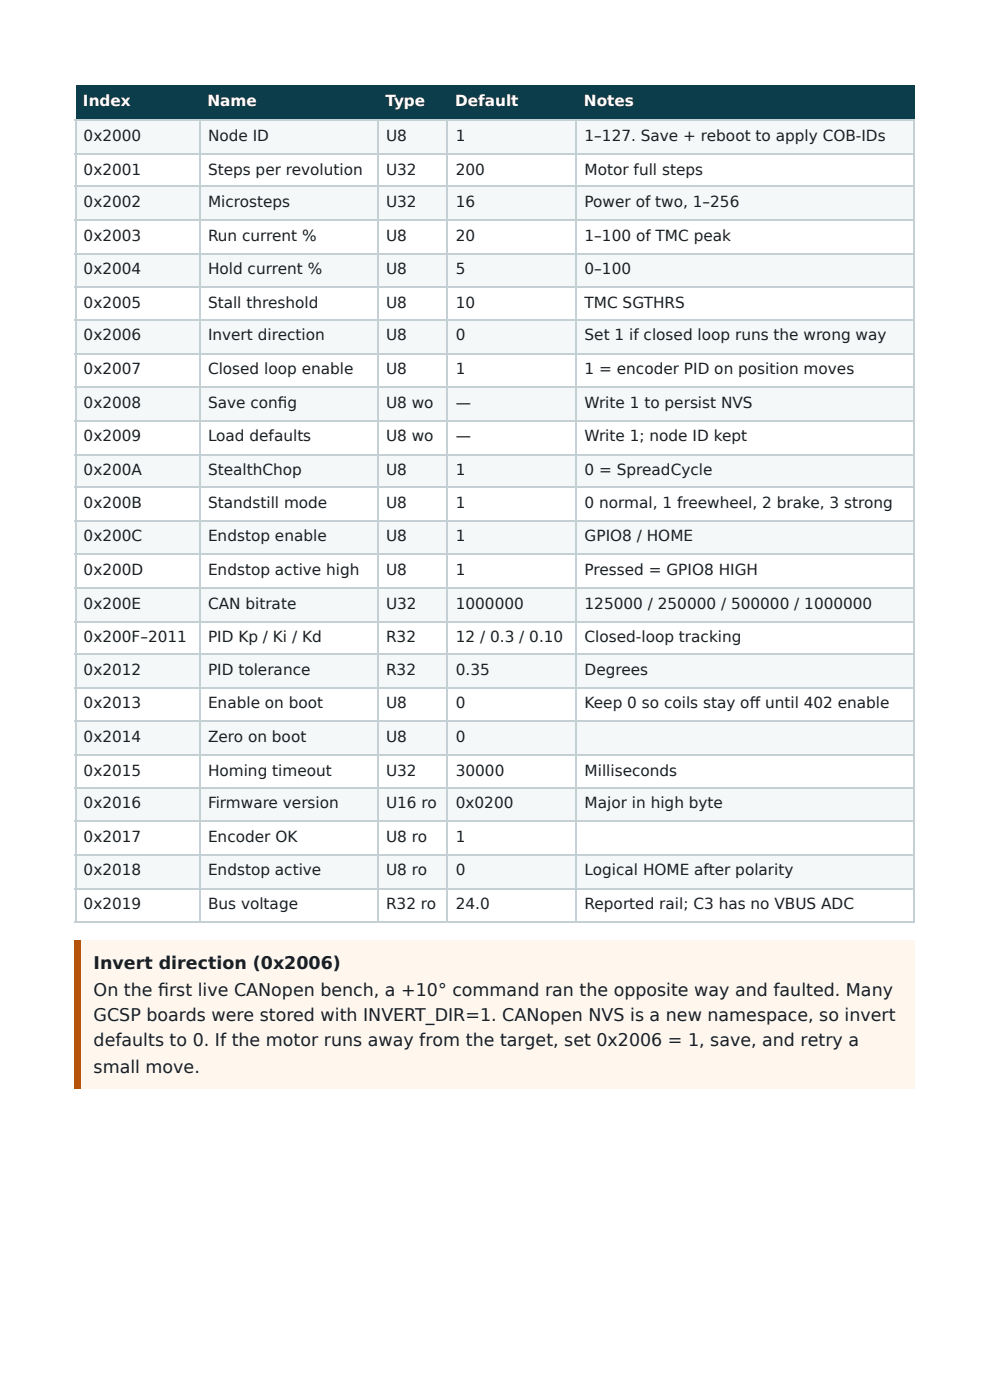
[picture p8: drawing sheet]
<svg xmlns="http://www.w3.org/2000/svg" width="210mm" height="297mm" viewBox="0 0 210 297" stroke-linecap="round" stroke-linejoin="round" font-family="sans-serif">
<defs><g id="words">
<g font-size="3.7" fill="#1a1f24">
<text x="19.8" y="205.6">Invert direction (0x2006)</text>
<text x="19.8" y="211.4">On the fi rst live CANopen bench, a +10° command ran the opposite way and faulted. Many</text>
<text x="19.8" y="216.7">GCSP boards were stored with INVERT_DIR=1. CANopen NVS is a new namespace, so invert</text>
<text x="19.8" y="222">defaults to 0. If the motor runs away from the target, set 0x2006 = 1, save, and retry a</text>
<text x="19.8" y="227.5">small move.</text>
</g>
<g font-size="3.2" fill="#fff">
<text x="17.6" y="22.5">Index</text>
<text x="44" y="22.5">Name</text>
<text x="81.7" y="22.5">Type</text>
<text x="96.5" y="22.5">Default</text>
<text x="123.8" y="22.5">Notes</text>
</g>
<g font-size="3.2" fill="#1a1f24">
<text x="17.7" y="29.9">0x2000</text>
<text x="44.1" y="29.9">Node ID</text>
<text x="81.8" y="29.9">U8</text>
<text x="96.6" y="29.9">1</text>
<text x="123.9" y="29.9">1–127. Save + reboot to apply COB-IDs</text>
<text x="17.7" y="37">0x2001</text>
<text x="44.1" y="37">Steps per revolution</text>
<text x="81.8" y="37">U32</text>
<text x="96.6" y="37">200</text>
<text x="123.9" y="37">Motor full steps</text>
<text x="17.7" y="43.9">0x2002</text>
<text x="44.1" y="43.9">Microsteps</text>
<text x="81.8" y="43.9">U32</text>
<text x="96.6" y="43.9">16</text>
<text x="123.9" y="43.9">Power of two, 1–256</text>
<text x="17.7" y="51.1">0x2003</text>
<text x="44.1" y="51.1">Run current %</text>
<text x="81.8" y="51.1">U8</text>
<text x="96.6" y="51.1">20</text>
<text x="123.9" y="51.1">1–100 of TMC peak</text>
<text x="17.7" y="58.2">0x2004</text>
<text x="44.1" y="58.2">Hold current %</text>
<text x="81.8" y="58.2">U8</text>
<text x="96.6" y="58.2">5</text>
<text x="123.9" y="58.2">0–100</text>
<text x="17.7" y="65.4">0x2005</text>
<text x="44.1" y="65.4">Stall threshold</text>
<text x="81.8" y="65.4">U8</text>
<text x="96.6" y="65.4">10</text>
<text x="123.9" y="65.4">TMC SGTHRS</text>
<text x="17.7" y="72.2">0x2006</text>
<text x="44.1" y="72.2">Invert direction</text>
<text x="81.8" y="72.2">U8</text>
<text x="96.6" y="72.2">0</text>
<text x="123.9" y="72.2">Set 1 if closed loop runs the wrong way</text>
<text x="17.7" y="79.4">0x2007</text>
<text x="44.1" y="79.4">Closed loop enable</text>
<text x="81.8" y="79.4">U8</text>
<text x="96.6" y="79.4">1</text>
<text x="123.9" y="79.4">1 = encoder PID on position moves</text>
<text x="17.7" y="86.5">0x2008</text>
<text x="44.1" y="86.5">Save confi g</text>
<text x="81.8" y="86.5">U8 wo</text>
<text x="96.6" y="86.5">—</text>
<text x="123.9" y="86.5">Write 1 to persist NVS</text>
<text x="17.7" y="93.7">0x2009</text>
<text x="44.1" y="93.7">Load defaults</text>
<text x="81.8" y="93.7">U8 wo</text>
<text x="96.6" y="93.7">—</text>
<text x="123.9" y="93.7">Write 1; node ID kept</text>
<text x="17.7" y="100.8">0x200A</text>
<text x="44.1" y="100.8">StealthChop</text>
<text x="81.8" y="100.8">U8</text>
<text x="96.6" y="100.8">1</text>
<text x="123.9" y="100.8">0 = SpreadCycle</text>
<text x="17.7" y="107.7">0x200B</text>
<text x="44.1" y="107.7">Standstill mode</text>
<text x="81.8" y="107.7">U8</text>
<text x="96.6" y="107.7">1</text>
<text x="123.9" y="107.7">0 normal, 1 freewheel, 2 brake, 3 strong</text>
<text x="17.7" y="114.8">0x200C</text>
<text x="44.1" y="114.8">Endstop enable</text>
<text x="81.8" y="114.8">U8</text>
<text x="96.6" y="114.8">1</text>
<text x="123.9" y="114.8">GPIO8 / HOME</text>
<text x="17.7" y="122">0x200D</text>
<text x="44.1" y="122">Endstop active high</text>
<text x="81.8" y="122">U8</text>
<text x="96.6" y="122">1</text>
<text x="123.9" y="122">Pressed = GPIO8 HIGH</text>
<text x="17.7" y="129.1">0x200E</text>
<text x="44.1" y="129.1">CAN bitrate</text>
<text x="81.8" y="129.1">U32</text>
<text x="96.6" y="129.1">1000000</text>
<text x="123.9" y="129.1">125000 / 250000 / 500000 / 1000000</text>
<text x="17.7" y="136.3">0x200F–2011</text>
<text x="44.1" y="136.3">PID Kp / Ki / Kd</text>
<text x="81.8" y="136.3">R32</text>
<text x="96.6" y="136.3">12 / 0.3 / 0.10</text>
<text x="123.9" y="136.3">Closed-loop tracking</text>
<text x="17.7" y="143.1">0x2012</text>
<text x="44.1" y="143.1">PID tolerance</text>
<text x="81.8" y="143.1">R32</text>
<text x="96.6" y="143.1">0.35</text>
<text x="123.9" y="143.1">Degrees</text>
<text x="17.7" y="150.3">0x2013</text>
<text x="44.1" y="150.3">Enable on boot</text>
<text x="81.8" y="150.3">U8</text>
<text x="96.6" y="150.3">0</text>
<text x="123.9" y="150.3">Keep 0 so coils stay off until 402 enable</text>
<text x="17.7" y="157.4">0x2014</text>
<text x="44.1" y="157.4">Zero on boot</text>
<text x="81.8" y="157.4">U8</text>
<text x="96.6" y="157.4">0</text>
<text x="17.7" y="164.6">0x2015</text>
<text x="44.1" y="164.6">Homing timeout</text>
<text x="81.8" y="164.6">U32</text>
<text x="96.6" y="164.6">30000</text>
<text x="123.9" y="164.6">Milliseconds</text>
<text x="17.7" y="171.5">0x2016</text>
<text x="44.1" y="171.5">Firmware version</text>
<text x="81.8" y="171.5">U16 ro</text>
<text x="96.6" y="171.5">0x0200</text>
<text x="123.9" y="171.5">Major in high byte</text>
<text x="17.7" y="178.6">0x2017</text>
<text x="44.1" y="178.6">Encoder OK</text>
<text x="81.8" y="178.6">U8 ro</text>
<text x="96.6" y="178.6">1</text>
<text x="17.7" y="185.7">0x2018</text>
<text x="44.1" y="185.7">Endstop active</text>
<text x="81.8" y="185.7">U8 ro</text>
<text x="96.6" y="185.7">0</text>
<text x="123.9" y="185.7">Logical HOME after polarity</text>
<text x="17.7" y="192.9">0x2019</text>
<text x="44.1" y="192.9">Bus voltage</text>
<text x="81.8" y="192.9">R32 ro</text>
<text x="96.6" y="192.9">24.0</text>
<text x="123.9" y="192.9">Reported rail; C3 has no VBUS ADC</text>
</g>
</g></defs>
<g fill="#0b3d4a">
<path d="M16.1 18h26.2v7.4h-26.2z"/>
<path d="M42.3 18h37.9v7.4h-37.9z"/>
<path d="M80.2 18h14.8v7.4h-14.8z"/>
<path d="M95 18h27.2v7.4h-27.2z"/>
<path d="M122.2 18h71.7v7.4h-71.7z"/>
</g>
<g fill="#f4f8f9">
<path d="M16.1 25.4h26.2v7.1h-26.2z"/>
<path d="M42.3 25.4h37.9v7.1h-37.9z"/>
<path d="M80.2 25.4h14.8v7.1h-14.8z"/>
<path d="M95 25.4h27.2v7.1h-27.2z"/>
<path d="M122.2 25.4h71.7v7.1h-71.7z"/>
<path d="M16.1 39.7h26.2v7.1h-26.2z"/>
<path d="M42.3 39.7h37.9v7.1h-37.9z"/>
<path d="M80.2 39.7h14.8v7.1h-14.8z"/>
<path d="M95 39.7h27.2v7.1h-27.2z"/>
<path d="M122.2 39.7h71.7v7.1h-71.7z"/>
<path d="M16.1 53.7h26.2v7.2h-26.2z"/>
<path d="M42.3 53.7h37.9v7.2h-37.9z"/>
<path d="M80.2 53.7h14.8v7.2h-14.8z"/>
<path d="M95 53.7h27.2v7.2h-27.2z"/>
<path d="M122.2 53.7h71.7v7.2h-71.7z"/>
<path d="M16.1 68h26.2v7.1h-26.2z"/>
<path d="M42.3 68h37.9v7.1h-37.9z"/>
<path d="M80.2 68h14.8v7.1h-14.8z"/>
<path d="M95 68h27.2v7.1h-27.2z"/>
<path d="M122.2 68h71.7v7.1h-71.7z"/>
<path d="M16.1 82.3h26.2v6.9h-26.2z"/>
<path d="M42.3 82.3h37.9v6.9h-37.9z"/>
<path d="M80.2 82.3h14.8v6.9h-14.8z"/>
<path d="M95 82.3h27.2v6.9h-27.2z"/>
<path d="M122.2 82.3h71.7v6.9h-71.7z"/>
<path d="M16.1 96.3h26.2v7.2h-26.2z"/>
<path d="M42.3 96.3h37.9v7.2h-37.9z"/>
<path d="M80.2 96.3h14.8v7.2h-14.8z"/>
<path d="M95 96.3h27.2v7.2h-27.2z"/>
<path d="M122.2 96.3h71.7v7.2h-71.7z"/>
<path d="M16.1 110.6h26.2v6.9h-26.2z"/>
<path d="M42.3 110.6h37.9v6.9h-37.9z"/>
<path d="M80.2 110.6h14.8v6.9h-14.8z"/>
<path d="M95 110.6h27.2v6.9h-27.2z"/>
<path d="M122.2 110.6h71.7v6.9h-71.7z"/>
<path d="M16.1 124.6h26.2v7.2h-26.2z"/>
<path d="M42.3 124.6h37.9v7.2h-37.9z"/>
<path d="M80.2 124.6h14.8v7.2h-14.8z"/>
<path d="M95 124.6h27.2v7.2h-27.2z"/>
<path d="M122.2 124.6h71.7v7.2h-71.7z"/>
<path d="M16.1 138.9h26.2v7.2h-26.2z"/>
<path d="M42.3 138.9h37.9v7.2h-37.9z"/>
<path d="M80.2 138.9h14.8v7.2h-14.8z"/>
<path d="M95 138.9h27.2v7.2h-27.2z"/>
<path d="M122.2 138.9h71.7v7.2h-71.7z"/>
<path d="M16.1 152.9h26.2v7.2h-26.2z"/>
<path d="M42.3 152.9h37.9v7.2h-37.9z"/>
<path d="M80.2 152.9h14.8v7.2h-14.8z"/>
<path d="M95 152.9h27.2v7.2h-27.2z"/>
<path d="M122.2 152.9h71.7v7.2h-71.7z"/>
<path d="M16.1 167.2h26.2v7.2h-26.2z"/>
<path d="M42.3 167.2h37.9v7.2h-37.9z"/>
<path d="M80.2 167.2h14.8v7.2h-14.8z"/>
<path d="M95 167.2h27.2v7.2h-27.2z"/>
<path d="M122.2 167.2h71.7v7.2h-71.7z"/>
<path d="M16.1 181.2h26.2v7.2h-26.2z"/>
<path d="M42.3 181.2h37.9v7.2h-37.9z"/>
<path d="M80.2 181.2h14.8v7.2h-14.8z"/>
<path d="M95 181.2h27.2v7.2h-27.2z"/>
<path d="M122.2 181.2h71.7v7.2h-71.7z"/>
</g>
<g fill="none" stroke="#c5d0d4" stroke-width=".26">
<path d="M15.9 25.5h178M15.9 32.7h178M15.9 39.6h178M16 25.4v170.4M42.5 25.4v170.4M80 25.4v170.4M94.9 25.4v170.4M122.1 25.4v170.4M15.9 46.7h178M15.9 53.8h178M15.9 61h178M15.9 67.9h178"/>
<path d="M15.9 75h178M15.9 82.2h178M15.9 89.3h178M15.9 96.4h178M15.9 103.3h178M15.9 110.5h178M15.9 117.6h178M15.9 124.8h178M15.9 131.9h178M15.9 138.8h178M15.9 145.9h178M15.9 153.1h178"/>
<path d="M15.9 160.2h178M15.9 167.1h178M15.9 174.2h178M15.9 181.4h178M15.9 188.5h178M15.9 195.7h178"/>
</g>
<path d="M193.8 25.4v170.4" fill="none" stroke="#c5d0d4" stroke-width=".25"/>
<path d="M15.9 199.5h178v31.5h-178z" fill="#fff7ed"/>
<path d="M15.9 199.5h1.3v31.5h-1.3z" fill="#b45309"/>
<use href="#words"/>
</svg>
